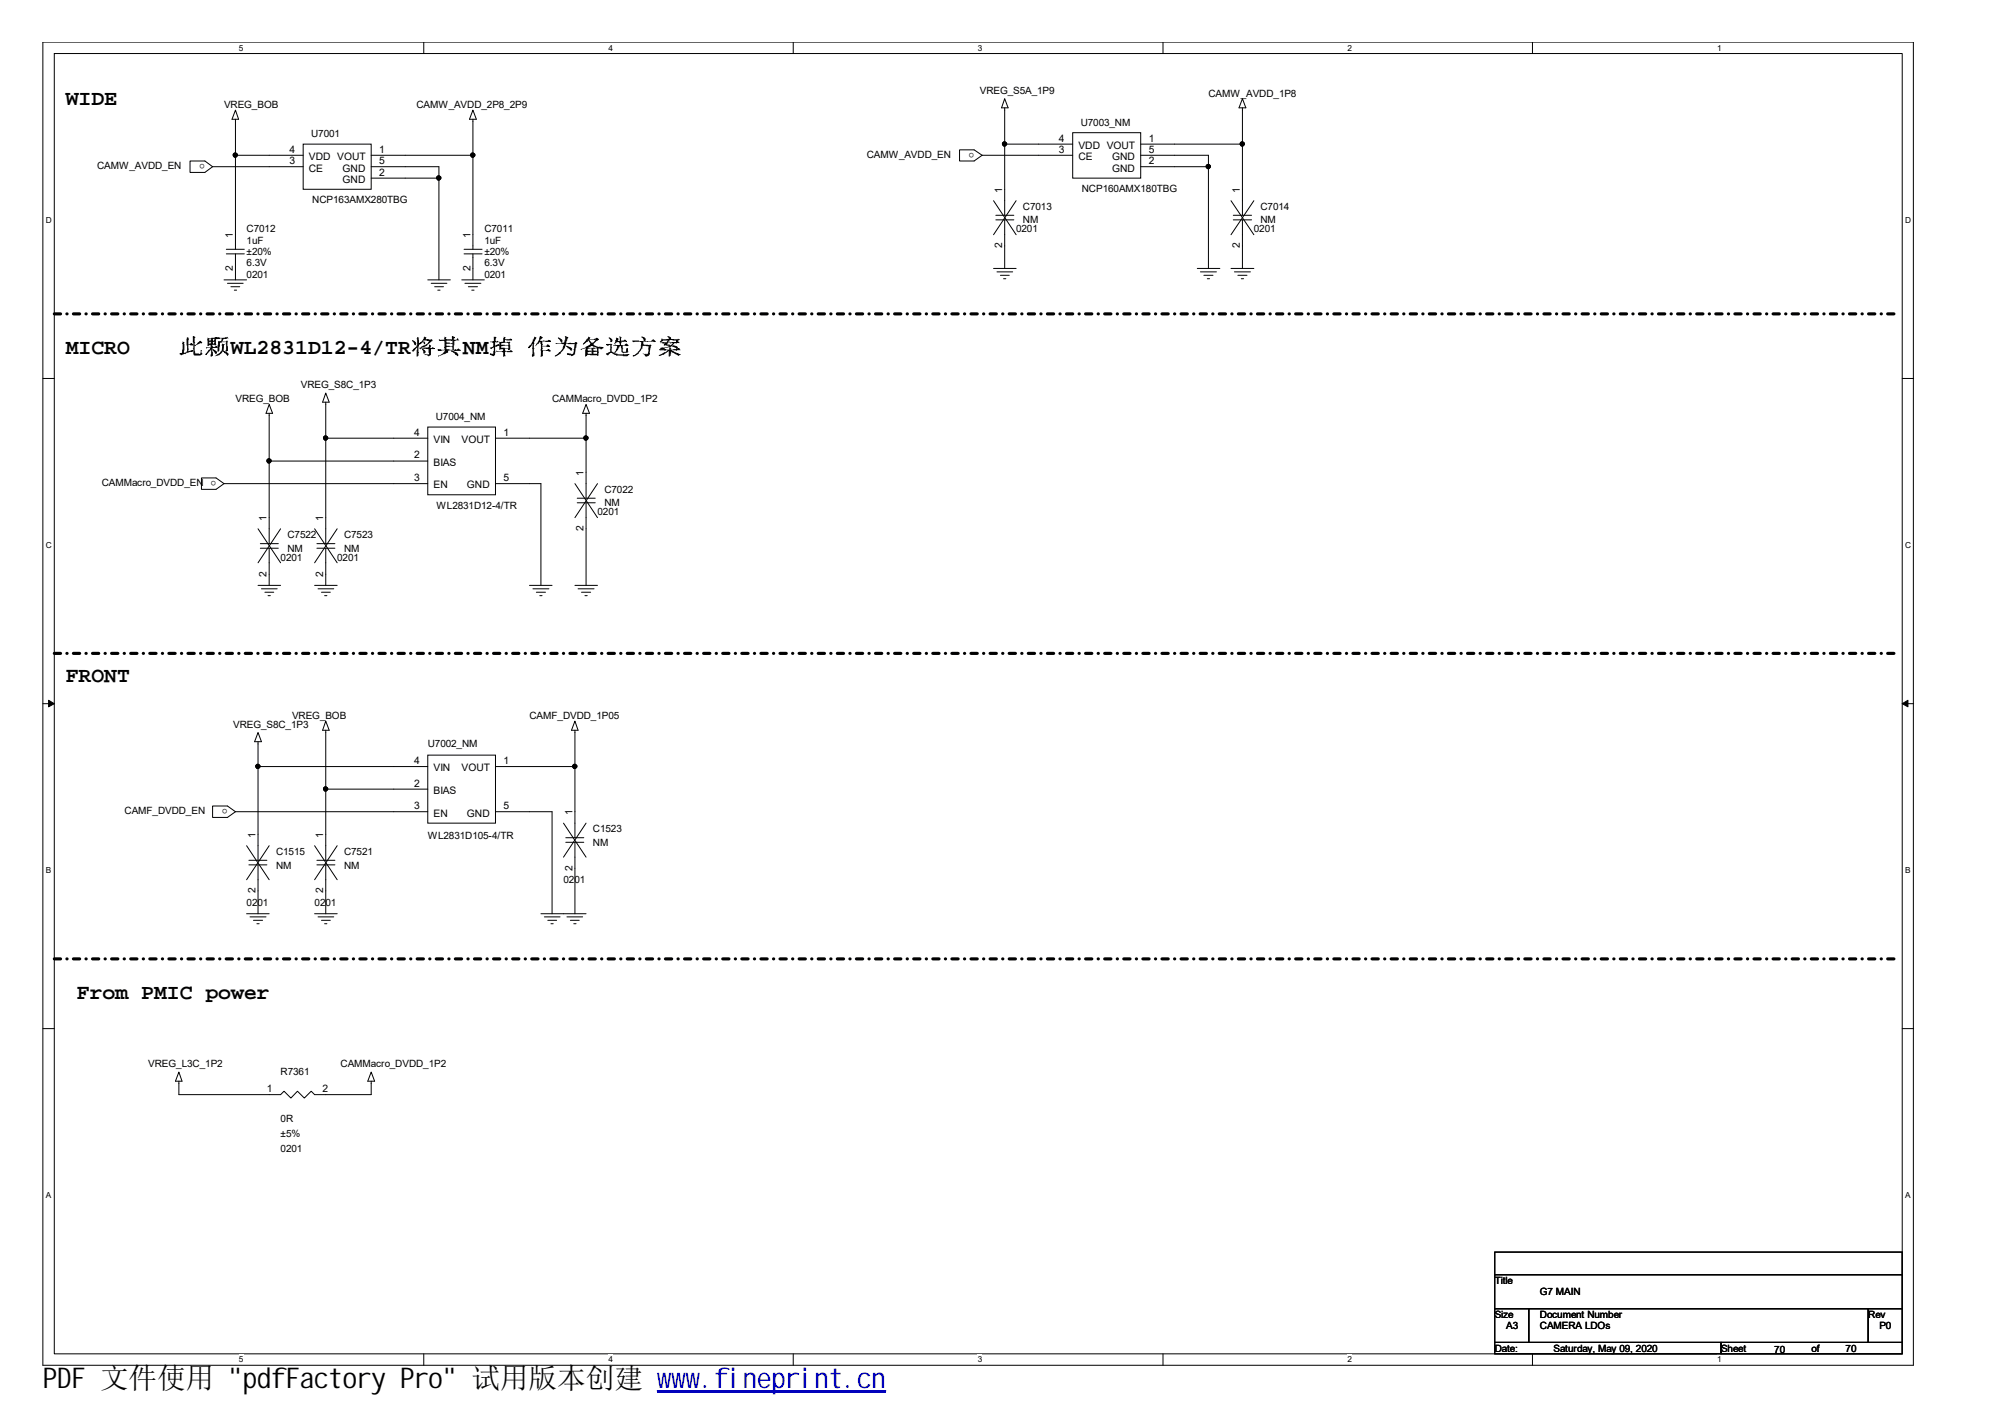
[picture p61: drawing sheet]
<svg xmlns="http://www.w3.org/2000/svg" width="297mm" height="210mm" viewBox="0 0 297 210" stroke-linecap="round" stroke-linejoin="round" font-family="sans-serif">
<defs><g id="words">
<text font-size="4.2" x="6.3" y="205.7">PDF 文件使用 &quot;pdfFactory Pro&quot; 试用版本创建 ww</text>
<text font-size="4.2" fill="#00f" x="99.5" y="205.7">w.fineprint.cn</text>
<g font-size="3.2">
<text x="9.7" y="15.6">WIDE</text>
<text x="9.7" y="52.5">MICRO</text>
<text x="26.5" y="52.5">此颗WL2831D12-4/TR将其NM掉 作为备选方案</text>
<text x="9.7" y="101.1">FRONT</text>
<text x="11.4" y="148">From PMIC power</text>
</g>
<g font-size="1.5">
<text x="33.2" y="16">VREG_BOB</text>
<text x="61.7" y="16">CAMW_AVDD_2P8_2P9</text>
<text x="145.2" y="14">VREG_S5A_1P9</text>
<text x="179" y="14.3">CAMW_AVDD_1P8</text>
<text x="42.9" y="22.6">4</text>
<text x="45.8" y="23.7">VDD VOUT</text>
<text x="46.1" y="20.3">U7001</text>
<text x="56.2" y="22.6">1</text>
<text x="128.4" y="23.4">CAMW_AVDD_EN</text>
<text x="144.3" y="22.6" transform="rotate(-180 144.3 22.6)">o</text>
<text x="156.9" y="22.6">3</text>
<text x="156.9" y="21">4</text>
<text x="159.8" y="23.7">CE</text>
<text x="159.8" y="22.1">VDD VOUT</text>
<text x="160.1" y="18.7">U7003_NM</text>
<text x="164.8" y="23.7">GND</text>
<text x="170.2" y="22.6">5</text>
<text x="170.2" y="21">1</text>
<text x="14.4" y="25">CAMW_AVDD_EN</text>
<text x="30.4" y="24.3" transform="rotate(-180 30.4 24.3)">o</text>
<text x="42.9" y="24.3">3</text>
<text x="45.8" y="25.4">CE</text>
<text x="50.8" y="27.1">GND</text>
<text x="50.8" y="25.4">GND</text>
<text x="56.2" y="26">2</text>
<text x="56.2" y="24.3">5</text>
<text x="148.5" y="28.5" transform="rotate(-90 148.5 28.5)">1</text>
<text x="160.3" y="28.4">NCP160AMX180TBG</text>
<text x="164.8" y="25.4">GND</text>
<text x="170.2" y="24.3">2</text>
<text x="183.7" y="28.5" transform="rotate(-90 183.7 28.5)">1</text>
<text x="34.5" y="35.2" transform="rotate(-90 34.5 35.2)">1</text>
<text x="36.5" y="34.4">C7012</text>
<text x="46.3" y="30.1">NCP163AMX280TBG</text>
<text x="69.7" y="35.2" transform="rotate(-90 69.7 35.2)">1</text>
<text x="71.8" y="34.4">C7011</text>
<text x="150.5" y="34.4">0201</text>
<text x="151.6" y="31.1">C7013</text>
<text x="151.6" y="33.1">NM</text>
<text x="185.8" y="34.4">0201</text>
<text x="186.7" y="31.1">C7014</text>
<text x="186.7" y="33.1">NM</text>
<text x="34.5" y="40.1" transform="rotate(-90 34.5 40.1)">2</text>
<text x="36.5" y="37.8">±20%</text>
<text x="36.5" y="36.1">1uF</text>
<text x="36.5" y="41.1">0201</text>
<text x="36.5" y="39.5">6.3V</text>
<text x="69.7" y="40.1" transform="rotate(-90 69.7 40.1)">2</text>
<text x="71.8" y="36.1">1uF</text>
<text x="71.8" y="41.1">0201</text>
<text x="71.8" y="39.5">6.3V</text>
<text x="71.8" y="37.8">±20%</text>
<text x="148.5" y="36.8" transform="rotate(-90 148.5 36.8)">2</text>
<text x="183.7" y="36.8" transform="rotate(-90 183.7 36.8)">2</text>
<text x="34.9" y="59.6">VREG_BOB</text>
<text x="44.6" y="57.5">VREG_S8C_1P3</text>
<text x="81.8" y="59.6">CAMMacro_DVDD_1P2</text>
<text x="61.3" y="64.5">4</text>
<text x="64.2" y="65.6">VIN</text>
<text x="64.6" y="62.2">U7004_NM</text>
<text x="68.4" y="65.6">VOUT</text>
<text x="74.6" y="64.5">1</text>
<text x="15.1" y="72">CAMMacro_DVDD_EN</text>
<text x="32" y="71.3" transform="rotate(-180 32 71.3)">o</text>
<text x="61.3" y="67.9">2</text>
<text x="61.3" y="71.3">3</text>
<text x="64.2" y="69">BIAS</text>
<text x="74.6" y="71.3">5</text>
<text x="86.4" y="70.5" transform="rotate(-90 86.4 70.5)">1</text>
<text x="39.5" y="77.1" transform="rotate(-90 39.5 77.1)">1</text>
<text x="47.9" y="77.1" transform="rotate(-90 47.9 77.1)">1</text>
<text x="64.2" y="72.4">EN</text>
<text x="64.7" y="75.3">WL2831D12-4/TR</text>
<text x="69.2" y="72.4">GND</text>
<text x="88.5" y="76.3">0201</text>
<text x="89.5" y="75">NM</text>
<text x="89.5" y="73">C7022</text>
<text x="41.6" y="83">0201</text>
<text x="42.6" y="79.7">C7522</text>
<text x="42.6" y="81.7">NM</text>
<text x="50" y="83">0201</text>
<text x="51" y="79.7">C7523</text>
<text x="51" y="81.7">NM</text>
<text x="86.4" y="78.7" transform="rotate(-90 86.4 78.7)">2</text>
<text x="39.5" y="85.4" transform="rotate(-90 39.5 85.4)">2</text>
<text x="47.9" y="85.4" transform="rotate(-90 47.9 85.4)">2</text>
<text x="34.5" y="107.8">VREG_S8C_1P3</text>
<text x="43.3" y="106.5">VREG_BOB</text>
<text x="78.4" y="106.5">CAMF_DVDD_1P05</text>
<text x="61.3" y="113.2">4</text>
<text x="63.4" y="110.7">U7002_NM</text>
<text x="74.6" y="113.2">1</text>
<text x="33.7" y="119.9" transform="rotate(-180 33.7 119.9)">o</text>
<text x="61.3" y="116.5">2</text>
<text x="61.3" y="119.9">3</text>
<text x="64.2" y="117.6">BIAS</text>
<text x="64.2" y="114.3">VIN</text>
<text x="68.4" y="114.3">VOUT</text>
<text x="74.6" y="119.9">5</text>
<text x="18.5" y="120.6">CAMF_DVDD_EN</text>
<text x="37.8" y="124.1" transform="rotate(-90 37.8 124.1)">1</text>
<text x="47.9" y="124.1" transform="rotate(-90 47.9 124.1)">1</text>
<text x="63.4" y="124.3">WL2831D105-4/TR</text>
<text x="64.2" y="121">EN</text>
<text x="69.2" y="121">GND</text>
<text x="84.8" y="120.7" transform="rotate(-90 84.8 120.7)">1</text>
<text x="87.8" y="123.3">C1523</text>
<text x="87.8" y="125.3">NM</text>
<text x="40.9" y="126.6">C1515</text>
<text x="40.9" y="128.7">NM</text>
<text x="51" y="126.6">C7521</text>
<text x="51" y="128.7">NM</text>
<text x="83.5" y="130.8">0201</text>
<text x="84.8" y="129" transform="rotate(-90 84.8 129)">2</text>
<text x="36.5" y="134.2">0201</text>
<text x="37.8" y="132.3" transform="rotate(-90 37.8 132.3)">2</text>
<text x="46.6" y="134.2">0201</text>
<text x="47.9" y="132.3" transform="rotate(-90 47.9 132.3)">2</text>
<text x="22" y="158.1">VREG_L3C_1P2</text>
<text x="39.5" y="161.8">1</text>
<text x="41.6" y="159.3">R7361</text>
<text x="47.8" y="161.8">2</text>
<text x="50.5" y="158.1">CAMMacro_DVDD_1P2</text>
<text x="41.6" y="166.2">0R</text>
<text x="41.6" y="168.4">±5%</text>
<text x="41.6" y="170.6">0201</text>
<text x="221.4" y="190.2">Title</text>
<text x="228.1" y="191.8">G7 MAIN</text>
<text x="221.4" y="195.2">Size</text>
<text x="223.1" y="196.9">A3</text>
<text x="228.1" y="195.2">Document Number</text>
<text x="228.1" y="196.9">CAMERA LDOs</text>
<text x="276.8" y="195.2">Rev</text>
<text x="278.4" y="196.9">P0</text>
<text x="221.4" y="200.2">Date:</text>
<text x="230.2" y="200.2">Saturday, May 09, 2020</text>
<text x="255" y="200.2">Sheet</text>
<text x="262.8" y="200.4">70</text>
<text x="268.4" y="200.2">of</text>
<text x="273.4" y="200.2">70</text>
</g>
<g font-size="1.2">
<text x="35.4" y="7.5">5</text>
<text x="90.1" y="7.5">4</text>
<text x="144.9" y="7.5">3</text>
<text x="199.6" y="7.5">2</text>
<text x="254.4" y="7.5">1</text>
<text x="6.8" y="33.1">D</text>
<text x="282.2" y="33.1">D</text>
<text x="6.8" y="81.2">C</text>
<text x="282.2" y="81.2">C</text>
<text x="6.8" y="129.4">B</text>
<text x="282.2" y="129.4">B</text>
<text x="6.8" y="177.5">A</text>
<text x="282.2" y="177.5">A</text>
<text x="35.4" y="201.8">5</text>
<text x="90.1" y="201.8">4</text>
<text x="144.9" y="201.8">3</text>
<text x="199.6" y="201.8">2</text>
<text x="254.4" y="201.8">1</text>
</g>
</g></defs>
<path d="M6.3 6.2h277.2v196h-277.1zM8 7.9h273.8v192.6h-273.8z" fill="none" stroke="#000" stroke-width=".15"/>
<g fill="#fff">
<path d="M35.4 6.4h.6v1.4h-.6z"/>
<path d="M35.4 200.7h.6v1.4h-.6z"/>
</g>
<path d="M62.8 6.2v1.7M62.8 200.5v1.7" fill="none" stroke="#000" stroke-width=".15"/>
<g fill="#fff">
<path d="M90.1 6.4h.7v1.4h-.7z"/>
<path d="M90.1 200.7h.7v1.4h-.7z"/>
</g>
<path d="M117.5 6.2v1.7M117.5 200.5v1.7" fill="none" stroke="#000" stroke-width=".15"/>
<g fill="#fff">
<path d="M144.9 6.4h.6v1.4h-.6z"/>
<path d="M144.9 200.7h.6v1.4h-.6z"/>
</g>
<path d="M172.3 6.2v1.7M172.3 200.5v1.7" fill="none" stroke="#000" stroke-width=".15"/>
<g fill="#fff">
<path d="M199.6 6.4h.7v1.4h-.7z"/>
<path d="M199.6 200.7h.7v1.4h-.7z"/>
</g>
<path d="M227 6.2v1.7M227 200.5v1.7" fill="none" stroke="#000" stroke-width=".15"/>
<g fill="#fff">
<path d="M254.4 6.4h.6v1.4h-.6z"/>
<path d="M254.4 200.7h.6v1.4h-.6z"/>
<path d="M6.8 31.9h.8v1.4h-.8z"/>
<path d="M282.2 31.9h.9v1.4h-.9z"/>
<path d="M6.8 80.1h.8v1.4h-.8z"/>
<path d="M282.2 80.1h.9v1.4h-.9z"/>
</g>
<path d="M6.3 56.1h1.7M281.8 56.1h1.7" fill="none" stroke="#000" stroke-width=".15"/>
<g fill="#fff">
<path d="M6.8 128.2h.7v1.4h-.7z"/>
<path d="M282.2 128.2h.8v1.4h-.8z"/>
</g>
<path d="M6.3 104.2h1.7M281.8 104.2h1.7" fill="none" stroke="#000" stroke-width=".15"/>
<path d="M7.2 103.7l.8 .5-.8 .5zM281.8 104.2l.9-.5v1z" fill="#000" stroke="#000" stroke-width=".15"/>
<g fill="#fff">
<path d="M6.8 176.4h.7v1.4h-.7z"/>
<path d="M282.2 176.4h.8v1.4h-.8z"/>
</g>
<g fill="none" stroke="#000" stroke-width=".15">
<path d="M34.9 17.7v19.2M34.9 16.3l.4 1.4h-.9zM70.1 16.3l.5 1.4h-1zM70.1 17.7v19.2M148.8 14.6l.6 1.4h-1zM148.8 16v15.9M158.9 19.7h10.1v6.7h-10.1zM184.1 14.6l.5 1.4h-1zM184.1 16v15.9M28.2 23.8h2.2l1.1 .9-1.1 .8h-2.2zM31.5 24.7h13.4M33.5 36.9h2.7"/>
<path d="M33.5 37.6h2.7M34.9 37.6v3.9M34.9 23h10M44.9 21.4h10.1v6.6h-10.1zM55 24.7h10v16.8M55 23h15.1M55 26.4h10M68.7 36.9h2.7M68.7 37.6h2.7M70.1 37.6v3.9M142.2 22.2h2.1l1.2 .8-1.2 .8h-2.1zM145.5 23h13.4"/>
<path d="M147.2 29.7l3.3 5.1M147.2 39.8h3.3M147.5 31.9h2.7M147.5 32.6h2.7M148.8 21.4h10.1M148.8 32.6v7.2M150.5 29.7l-3.3 5.1M169 21.4h15.1M169 24.7h10M169 23h10v16.8M177.4 39.8h3.3M182.4 39.8h3.4"/>
<path d="M182.4 29.7l3.4 5.1M182.7 31.9h2.7M182.7 32.6h2.7M184.1 32.6v7.2M185.8 29.7l-3.4 5.1M33.2 41.5h3.3M33.7 42h2.3M34.2 42.5h1.3M34.7 43h.4M39.9 59.9l.5 1.3h-1zM48.3 59.6v5.3M48.3 58.2l.5 1.4h-1z"/>
<path d="M63.4 41.5h3.3M63.9 42h2.3M64.4 42.5h1.3M64.9 43h.3M68.4 41.5h3.4M68.9 42h2.3M69.4 42.5h1.3M69.9 43h.3M86.8 59.9l.5 1.3h-1zM147.7 40.3h2.3M148.2 40.8h1.3M148.7 41.3h.3"/>
<path d="M177.8 40.3h2.4M178.4 40.8h1.3M178.9 41.3h.3M182.9 40.3h2.4M183.4 40.8h1.3M183.9 41.3h.3M29.8 70.8h2.2l1.2 .8-1.2 .9h-2.2zM33.2 71.6h30.2M38.2 78.3l3.4 5.1M39.9 61.2v19.3M39.9 68.3h23.5M41.6 78.3l-3.4 5.1"/>
<path d="M46.6 78.3l3.4 5.1M50 78.3l-3.4 5.1M63.4 63.3h10v10h-10zM63.4 64.9h-15.1v15.6M73.4 64.9h13.4M73.4 71.6h6.7v15.1M85.2 71.6l3.3 5.1M85.5 73.8h2.7M85.5 74.5h2.7M86.8 61.2v12.6M86.8 74.5v12.2M88.5 71.6l-3.3 5.1"/>
<path d="M38.2 86.7h3.4M38.6 80.5h2.6M38.6 81.2h2.6M38.7 87.2h2.4M39.2 87.7h1.4M39.7 88.2h.3M39.9 81.2v5.5M46.6 86.7h3.4M46.9 80.5h2.7M46.9 81.2h2.7M47.1 87.2h2.3M47.6 87.7h1.3"/>
<path d="M48.1 88.2h.3M48.3 81.2v5.5M78.4 86.7h3.4M79 87.2h2.3M79.5 87.7h1.3M80 88.2h.3M85.2 86.7h3.3M85.6 87.2h2.4M86.1 87.7h1.4M86.7 88.2h.3M31.5 119.4h2.2l1.2 .8-1.2 .9h-2.2zM38.2 109.9v17.5"/>
<path d="M38.2 108.5l.5 1.4h-1zM38.2 113.6h25.2M48.3 106.8l.5 1.4h-1zM48.3 108.2v19.2M48.3 116.9h15.1M63.4 111.9h10v10h-10zM73.4 113.6h11.8M85.2 106.8l.4 1.4h-.9zM85.2 108.2v15.9M34.9 120.2h28.5M36.5 135.4h3.4M36.5 125.3l3.4 5"/>
<path d="M36.9 127.4h2.6M36.9 128.1h2.6M37 135.8h2.4M37.5 136.3h1.4M38.1 136.8h.3M38.2 128.1v7.3M39.9 125.3l-3.4 5M46.6 125.3l3.4 5M46.6 135.4h3.4M46.9 127.4h2.7M46.9 128.1h2.7M47.1 135.8h2.3"/>
<path d="M47.6 136.3h1.3M48.1 136.8h.3M48.3 128.1v7.3M50 125.3l-3.4 5M73.4 120.2h8.4v15.2M80.1 135.4h6.7M80.6 135.8h2.4M81.2 136.3h1.3M81.6 136.8h.4M83.5 121.9l3.3 5.1M83.8 124.1h2.7M83.8 124.8h2.7"/>
<path d="M84 135.8h2.3M84.5 136.3h1.3M85 136.8h.3M85.2 124.8v10.6M86.8 121.9l-3.3 5.1M6.3 152.4h1.7M26.5 158.8l.5 1.4h-1zM55 158.8l.5 1.4h-1zM281.8 152.4h1.7M26.5 160.2v2h15.1l.5-.6 1 1.1 1-1.1 1 1.1 1-1.1 .5 .6h8.4v-2M221.4 185.5h60.4v3.3h-60.4zM221.4 188.8h60.4v5.1h-60.4z"/>
<path d="M221.4 193.9h5.1v5h-5.1zM221.4 198.9h33.6v1.6h-33.6zM226.5 193.9h50.3v5h-50.3zM255 198.9h26.8v1.6h-26.8zM276.8 193.9h5v5h-5z"/>
</g>
<path d="M8 46.5h273.3M8 96.8h273.3M8 142h273.3" fill="none" stroke="#000" stroke-width=".47" stroke-dasharray=".9 .9 0 .9"/>
<g fill="#000" stroke="#000" stroke-width=".15">
<circle cx="34.9" cy="23" r=".32"/>
<circle cx="65" cy="26.4" r=".32"/>
<circle cx="70" cy="23" r=".32"/>
<circle cx="148.8" cy="21.3" r=".32"/>
<circle cx="179" cy="24.7" r=".32"/>
<circle cx="184" cy="21.3" r=".32"/>
<circle cx="39.9" cy="68.3" r=".32"/>
<circle cx="48.2" cy="64.9" r=".32"/>
<circle cx="86.8" cy="64.9" r=".32"/>
<circle cx="38.2" cy="113.5" r=".32"/>
<circle cx="48.2" cy="116.9" r=".32"/>
<circle cx="85.2" cy="113.5" r=".32"/>
</g>
<path d="M97.4 206h33.8" fill="none" stroke="#00f" stroke-width=".18"/>
<path d="M97.4 206.2h33.8" fill="none" stroke="#00f" stroke-width=".21"/>
<use href="#words"/>
</svg>
